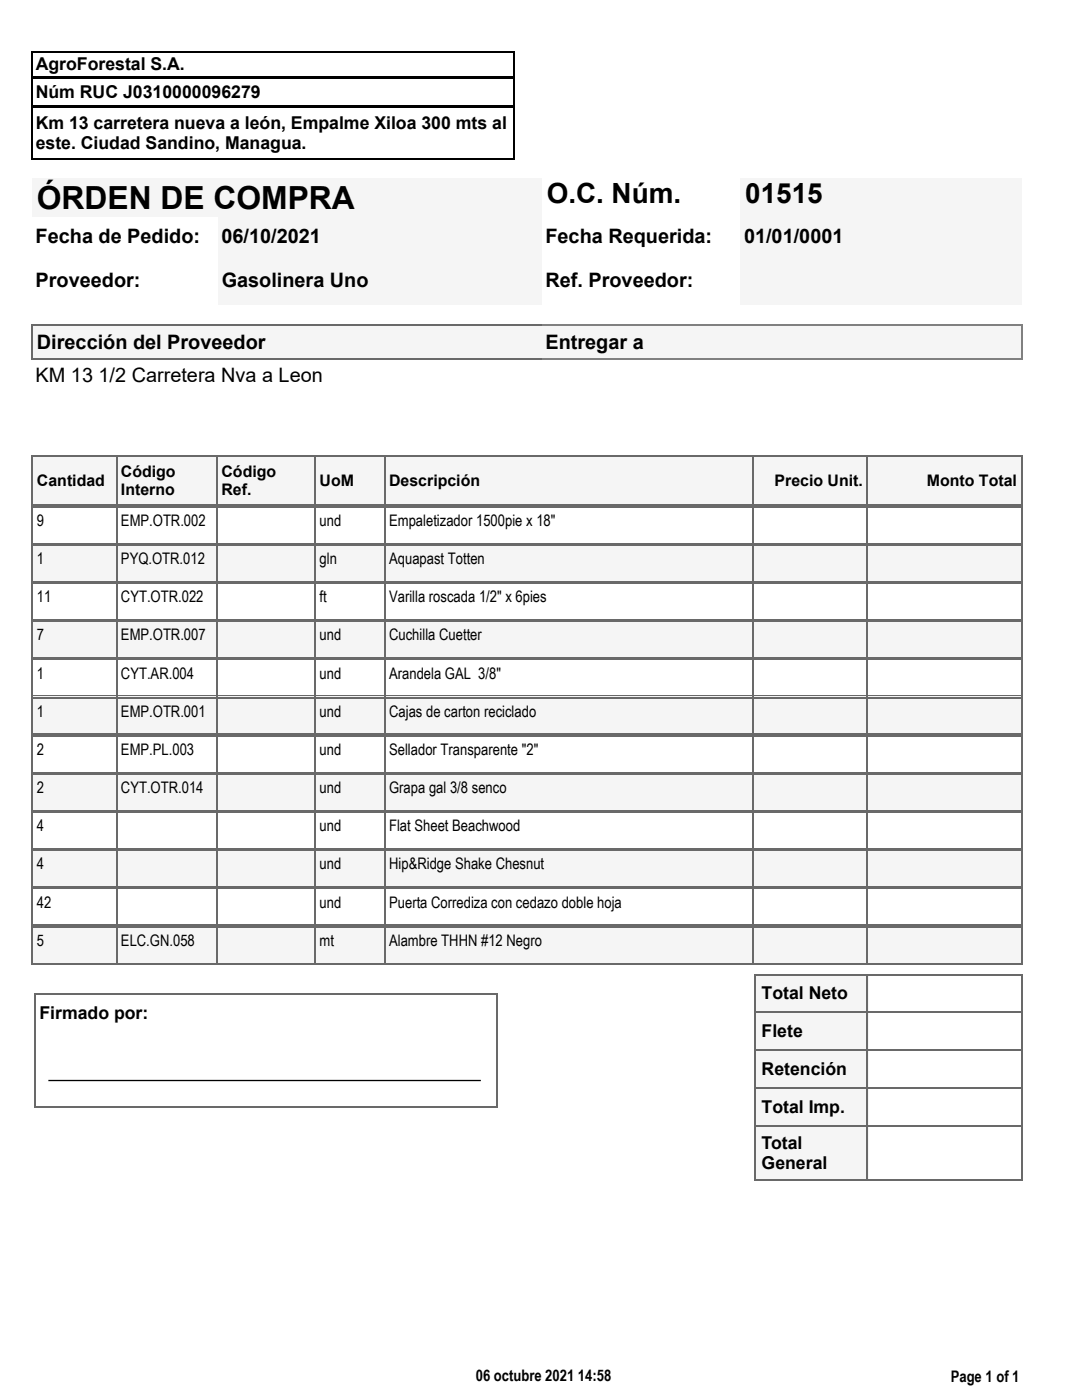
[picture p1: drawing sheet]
<svg xmlns="http://www.w3.org/2000/svg" width="216mm" height="279mm" viewBox="0 0 216 279" stroke-linecap="round" stroke-linejoin="round" font-family="sans-serif">
<defs><g id="words">
<text font-size="6.3" x="7.4" y="41.6">ÓRDEN DE COMPRA</text>
<g font-size="5.6">
<text x="109.1" y="40.5">O.C. Núm.</text>
<text x="148.7" y="40.5">01515</text>
</g>
<g font-size="4">
<text x="7.1" y="48.6">Fecha de Pedido:</text>
<text x="44.2" y="48.6">06/10/2021</text>
<text x="108.8" y="48.6">Fecha Requerida:</text>
<text x="148.5" y="48.6">01/01/0001</text>
<text x="7.1" y="57.3">Proveedor:</text>
<text x="44.2" y="57.3">Gasolinera Uno</text>
<text x="108.8" y="57.3">Ref. Proveedor:</text>
<text x="7.4" y="69.6">Dirección del Proveedor</text>
<text x="108.8" y="69.6">Entregar a</text>
<text x="7.1" y="76.1">KM 13 1/2 Carretera Nva a Leon</text>
</g>
<g font-size="3.5">
<text x="7.1" y="14">AgroForestal S.A.</text>
<text x="7.1" y="19.6">Núm RUC J0310000096279</text>
<text x="7.1" y="25.7">Km 13 carretera nueva a león, Empalme Xiloa 300 mts al</text>
<text x="7.1" y="29.8">este. Ciudad Sandino, Managua.</text>
<text x="7.9" y="203.4">Firmado por:</text>
<text x="152" y="199.5">Total Neto</text>
<text x="152" y="206.9">Flete</text>
<text x="152" y="214.6">Retención</text>
<text x="152" y="222.2">Total Imp.</text>
<text x="152" y="229.2">Total</text>
<text x="152" y="233.3">General</text>
</g>
<g font-size="3.2">
<text x="24.1" y="95.1">Código</text>
<text x="44.2" y="95.1">Código</text>
<text x="7.4" y="97">Cantidad</text>
<text x="24.1" y="98.8">Interno</text>
<text x="44.2" y="98.8">Ref.</text>
<text x="63.8" y="97">UoM</text>
<text x="77.6" y="97">Descripción</text>
<text x="154.6" y="97">Precio Unit.</text>
<text x="184.9" y="97">Monto Total</text>
<text x="7.4" y="104.9">9</text>
<text x="24.1" y="104.9">EMP.OTR.002</text>
<text x="63.8" y="104.9">und</text>
<text x="77.6" y="104.9">Empaletizador 1500pie x 18&quot;</text>
<text x="7.4" y="112.6">1</text>
<text x="24.1" y="112.6">PYQ.OTR.012</text>
<text x="63.8" y="112.6">gln</text>
<text x="77.6" y="112.6">Aquapast Totten</text>
<text x="7.4" y="120.2">11</text>
<text x="24.1" y="120.2">CYT.OTR.022</text>
<text x="63.8" y="120.2">ft</text>
<text x="77.6" y="120.2">Varilla roscada 1/2&quot; x 6pies</text>
<text x="7.4" y="127.8">7</text>
<text x="24.1" y="127.8">EMP.OTR.007</text>
<text x="63.8" y="127.8">und</text>
<text x="77.6" y="127.8">Cuchilla Cuetter</text>
<text x="7.4" y="135.4">1</text>
<text x="24.1" y="135.4">CYT.AR.004</text>
<text x="63.8" y="135.4">und</text>
<text x="77.6" y="135.4">Arandela GAL 3/8&quot;</text>
<text x="7.4" y="143">1</text>
<text x="24.1" y="143">EMP.OTR.001</text>
<text x="63.8" y="143">und</text>
<text x="77.6" y="143">Cajas de carton reciclado</text>
<text x="7.4" y="150.7">2</text>
<text x="24.1" y="150.7">EMP.PL.003</text>
<text x="63.8" y="150.7">und</text>
<text x="77.6" y="150.7">Sellador Transparente &quot;2&quot;</text>
<text x="7.4" y="158.3">2</text>
<text x="24.1" y="158.3">CYT.OTR.014</text>
<text x="63.8" y="158.3">und</text>
<text x="77.6" y="158.3">Grapa gal 3/8 senco</text>
<text x="7.4" y="165.9">4</text>
<text x="63.8" y="165.9">und</text>
<text x="77.6" y="165.9">Flat Sheet Beachwood</text>
<text x="7.4" y="173.5">4</text>
<text x="63.8" y="173.5">und</text>
<text x="77.6" y="173.5">Hip&amp;Ridge Shake Chesnut</text>
<text x="7.4" y="181.1">42</text>
<text x="63.8" y="181.1">und</text>
<text x="77.6" y="181.1">Puerta Corrediza con cedazo doble hoja</text>
<text x="7.4" y="188.8">5</text>
<text x="24.1" y="188.8">ELC.GN.058</text>
<text x="63.8" y="188.8">mt</text>
<text x="77.6" y="188.8">Alambre THHN #12 Negro</text>
<text x="94.9" y="275.6">06 octubre 2021 14:58</text>
<text x="189.7" y="275.8">Page 1 of 1</text>
</g>
</g></defs>
<path d="M6.3 10.3h96.4M6.3 15.3h96.4M6.4 15.6h96.3M6.5 10.2v21.6M102.5 10.2v21.6M6.3 21.4h96.4M6.3 31.7h96.4M6.4 21.2h96.3" fill="none" stroke="#000" stroke-width=".26"/>
<path d="M147.7 35.5h56.3v7.9h-56.3z" fill="#f5f5f5"/>
<path d="M108.1 35.5h39.6v7.9h-39.6z" fill="#fff"/>
<g fill="#f5f5f5">
<path d="M6.3 35.5h101.8v7.9h-101.8z"/>
<path d="M147.7 43.4h56.3v7.6h-56.3z"/>
</g>
<path d="M108.1 43.4h39.6v7.6h-39.6z" fill="#fff"/>
<path d="M43.4 43.4h64.7v7.6h-64.7z" fill="#f5f5f5"/>
<path d="M6.3 43.4h37.1v7.6h-37.1z" fill="#fff"/>
<path d="M147.7 51h56.3v9.8h-56.3z" fill="#f5f5f5"/>
<path d="M108.1 51h39.6v9.8h-39.6z" fill="#fff"/>
<path d="M43.5 51h64.6v9.8h-64.6z" fill="#f5f5f5"/>
<g fill="#fff">
<path d="M6.3 51h37.2v9.8h-37.2z"/>
<path d="M108.1 71.8h95.9v6.9h-95.9z"/>
<path d="M6.3 71.8h101.8v6.9h-101.8z"/>
</g>
<path d="M108.1 64.7h95.9v7.1h-95.9z" fill="#f5f5f5"/>
<path d="M108.1 64.8h95.9M108.1 71.7h95.9M203.8 64.7v7.1" fill="none" stroke="#808080" stroke-width=".26"/>
<path d="M6.3 64.7h101.8v7.1h-101.8z" fill="#f5f5f5"/>
<path d="M6.3 64.8h101.8M6.3 71.7h101.8M6.5 64.7v7.1" fill="none" stroke="#696969" stroke-width=".26"/>
<path d="M173.2 90.8h30.8v10.2h-30.8z" fill="#f5f5f5"/>
<path d="M173.2 91h30.8M203.8 90.8v10.2M173.2 100.8h30.8" fill="none" stroke="#696969" stroke-width=".26"/>
<path d="M150.4 90.8h22.8v10.2h-22.8z" fill="#f5f5f5"/>
<path d="M150.4 91h22.8M173.1 90.8v10.2M150.4 100.8h22.8" fill="none" stroke="#696969" stroke-width=".26"/>
<path d="M76.9 90.8h73.5v10.2h-73.5z" fill="#f5f5f5"/>
<path d="M76.9 91h73.5M150.3 90.8v10.2M76.9 100.8h73.5" fill="none" stroke="#696969" stroke-width=".26"/>
<path d="M63 90.8h13.9v10.2h-13.9z" fill="#f5f5f5"/>
<path d="M63 91h13.9M76.8 90.8v10.2M63 100.8h13.9" fill="none" stroke="#696969" stroke-width=".26"/>
<path d="M43.4 90.8h19.6v10.2h-19.6z" fill="#f5f5f5"/>
<path d="M43.4 91h19.6M62.9 90.8v10.2M43.4 100.8h19.6" fill="none" stroke="#696969" stroke-width=".26"/>
<path d="M23.4 90.8h20v10.2h-20z" fill="#f5f5f5"/>
<path d="M23.4 91h20M43.3 90.8v10.2M23.4 100.8h20" fill="none" stroke="#696969" stroke-width=".26"/>
<path d="M6.3 90.8h17.1v10.2h-17.1z" fill="#f5f5f5"/>
<path d="M6.3 91h17.1M6.5 90.8v10.2M23.2 90.8v10.2M6.3 100.8h17.1" fill="none" stroke="#696969" stroke-width=".26"/>
<path d="M173.2 101h30.8v7.6h-30.8z" fill="#fff"/>
<path d="M173.2 101.1h30.8M173.2 108.5h30.8M203.8 101v7.6" fill="none" stroke="#696969" stroke-width=".26"/>
<path d="M150.4 101h22.8v7.6h-22.8z" fill="#fff"/>
<path d="M150.4 101.1h22.8M150.4 108.5h22.8M173.1 101v7.6" fill="none" stroke="#696969" stroke-width=".26"/>
<path d="M76.9 101h73.5v7.6h-73.5z" fill="#fff"/>
<path d="M76.9 101.1h73.5M76.9 108.5h73.5M150.3 101v7.6" fill="none" stroke="#696969" stroke-width=".26"/>
<path d="M63 101h13.9v7.6h-13.9z" fill="#fff"/>
<path d="M63 101.1h13.9M63 108.5h13.9M76.8 101v7.6" fill="none" stroke="#696969" stroke-width=".26"/>
<path d="M43.5 101h19.5v7.6h-19.5z" fill="#fff"/>
<path d="M43.5 101.1h19.5M43.5 108.5h19.5M62.9 101v7.6" fill="none" stroke="#696969" stroke-width=".26"/>
<path d="M23.4 101h20.1v7.6h-20.1z" fill="#fff"/>
<path d="M23.4 101.1h20.1M23.4 108.5h20.1M43.4 101v7.6" fill="none" stroke="#696969" stroke-width=".26"/>
<path d="M6.3 101h17.1v7.6h-17.1z" fill="#fff"/>
<path d="M6.3 101.1h17.1M6.3 108.5h17.1M6.5 101v7.6M23.2 101v7.6" fill="none" stroke="#696969" stroke-width=".26"/>
<path d="M173.2 108.6h30.8v7.6h-30.8z" fill="#f5f5f5"/>
<path d="M173.2 108.7h30.8M173.2 116.1h30.8M203.8 108.6v7.6" fill="none" stroke="#696969" stroke-width=".26"/>
<path d="M150.4 108.6h22.8v7.6h-22.8z" fill="#f5f5f5"/>
<path d="M150.4 108.7h22.8M150.4 116.1h22.8M173.1 108.6v7.6" fill="none" stroke="#696969" stroke-width=".26"/>
<path d="M76.9 108.6h73.5v7.6h-73.5z" fill="#f5f5f5"/>
<path d="M76.9 108.7h73.5M76.9 116.1h73.5M150.3 108.6v7.6" fill="none" stroke="#696969" stroke-width=".26"/>
<path d="M63 108.6h13.9v7.6h-13.9z" fill="#f5f5f5"/>
<path d="M63 108.7h13.9M63 116.1h13.9M76.8 108.6v7.6" fill="none" stroke="#696969" stroke-width=".26"/>
<path d="M43.5 108.6h19.5v7.6h-19.5z" fill="#f5f5f5"/>
<path d="M43.5 108.7h19.5M43.5 116.1h19.5M62.9 108.6v7.6" fill="none" stroke="#696969" stroke-width=".26"/>
<path d="M23.4 108.6h20.1v7.6h-20.1z" fill="#f5f5f5"/>
<path d="M23.4 108.7h20.1M23.4 116.1h20.1M43.4 108.6v7.6" fill="none" stroke="#696969" stroke-width=".26"/>
<path d="M6.3 108.6h17.1v7.6h-17.1z" fill="#f5f5f5"/>
<path d="M6.3 108.7h17.1M6.3 116.1h17.1M6.5 108.6v7.6M23.2 108.6v7.6" fill="none" stroke="#696969" stroke-width=".26"/>
<path d="M173.2 116.2h30.8v7.6h-30.8z" fill="#fff"/>
<path d="M173.2 116.4h30.8M203.8 116.2v7.6M173.2 123.7h30.8" fill="none" stroke="#696969" stroke-width=".26"/>
<path d="M150.4 116.2h22.8v7.6h-22.8z" fill="#fff"/>
<path d="M150.4 116.4h22.8M173.1 116.2v7.6M150.4 123.7h22.8" fill="none" stroke="#696969" stroke-width=".26"/>
<path d="M76.9 116.2h73.5v7.6h-73.5z" fill="#fff"/>
<path d="M76.9 116.4h73.5M150.3 116.2v7.6M76.9 123.7h73.5" fill="none" stroke="#696969" stroke-width=".26"/>
<path d="M63 116.2h13.9v7.6h-13.9z" fill="#fff"/>
<path d="M63 116.4h13.9M76.8 116.2v7.6M63 123.7h13.9" fill="none" stroke="#696969" stroke-width=".26"/>
<path d="M43.5 116.2h19.5v7.6h-19.5z" fill="#fff"/>
<path d="M43.5 116.4h19.5M62.9 116.2v7.6M43.5 123.7h19.5" fill="none" stroke="#696969" stroke-width=".26"/>
<path d="M23.4 116.2h20.1v7.6h-20.1z" fill="#fff"/>
<path d="M23.4 116.4h20.1M43.4 116.2v7.6M23.4 123.7h20.1" fill="none" stroke="#696969" stroke-width=".26"/>
<path d="M6.3 116.2h17.1v7.6h-17.1z" fill="#fff"/>
<path d="M6.3 116.4h17.1M6.5 116.2v7.6M23.2 116.2v7.6M6.3 123.7h17.1" fill="none" stroke="#696969" stroke-width=".26"/>
<path d="M173.2 123.8h30.8v7.7h-30.8z" fill="#f5f5f5"/>
<path d="M173.2 124h30.8M173.2 131.3h30.8M203.8 123.8v7.7" fill="none" stroke="#696969" stroke-width=".26"/>
<path d="M150.4 123.8h22.8v7.7h-22.8z" fill="#f5f5f5"/>
<path d="M150.4 124h22.8M150.4 131.3h22.8M173.1 123.8v7.7" fill="none" stroke="#696969" stroke-width=".26"/>
<path d="M76.9 123.8h73.5v7.7h-73.5z" fill="#f5f5f5"/>
<path d="M76.9 124h73.5M76.9 131.3h73.5M150.3 123.8v7.7" fill="none" stroke="#696969" stroke-width=".26"/>
<path d="M63 123.8h13.9v7.7h-13.9z" fill="#f5f5f5"/>
<path d="M63 124h13.9M63 131.3h13.9M76.8 123.8v7.7" fill="none" stroke="#696969" stroke-width=".26"/>
<path d="M43.5 123.8h19.5v7.7h-19.5z" fill="#f5f5f5"/>
<path d="M43.5 124h19.5M43.5 131.3h19.5M62.9 123.8v7.7" fill="none" stroke="#696969" stroke-width=".26"/>
<path d="M23.4 123.8h20.1v7.7h-20.1z" fill="#f5f5f5"/>
<path d="M23.4 124h20.1M23.4 131.3h20.1M43.4 123.8v7.7" fill="none" stroke="#696969" stroke-width=".26"/>
<path d="M6.3 123.8h17.1v7.7h-17.1z" fill="#f5f5f5"/>
<path d="M6.3 124h17.1M6.3 131.3h17.1M6.5 123.8v7.7M23.2 123.8v7.7" fill="none" stroke="#696969" stroke-width=".26"/>
<path d="M173.2 131.5h30.8v7.6h-30.8z" fill="#fff"/>
<path d="M173.2 131.6h30.8M173.2 138.9h30.8M203.8 131.5v7.6" fill="none" stroke="#696969" stroke-width=".26"/>
<path d="M150.4 131.5h22.8v7.6h-22.8z" fill="#fff"/>
<path d="M150.4 131.6h22.8M150.4 138.9h22.8M173.1 131.5v7.6" fill="none" stroke="#696969" stroke-width=".26"/>
<path d="M76.9 131.5h73.5v7.6h-73.5z" fill="#fff"/>
<path d="M76.9 131.6h73.5M76.9 138.9h73.5M150.3 131.5v7.6" fill="none" stroke="#696969" stroke-width=".26"/>
<path d="M63 131.5h13.9v7.6h-13.9z" fill="#fff"/>
<path d="M63 131.6h13.9M63 138.9h13.9M76.8 131.5v7.6" fill="none" stroke="#696969" stroke-width=".26"/>
<path d="M43.5 131.5h19.5v7.6h-19.5z" fill="#fff"/>
<path d="M43.5 131.6h19.5M43.5 138.9h19.5M62.9 131.5v7.6" fill="none" stroke="#696969" stroke-width=".26"/>
<path d="M23.4 131.5h20.1v7.6h-20.1z" fill="#fff"/>
<path d="M23.4 131.6h20.1M23.4 138.9h20.1M43.4 131.5v7.6" fill="none" stroke="#696969" stroke-width=".26"/>
<path d="M6.3 131.5h17.1v7.6h-17.1z" fill="#fff"/>
<path d="M6.3 131.6h17.1M6.3 138.9h17.1M6.5 131.5v7.6M23.2 131.5v7.6" fill="none" stroke="#696969" stroke-width=".26"/>
<path d="M173.2 139.1h30.8v7.6h-30.8z" fill="#f5f5f5"/>
<path d="M173.2 139.2h30.8M203.8 139.1v7.6M173.2 146.6h30.8" fill="none" stroke="#696969" stroke-width=".26"/>
<path d="M150.4 139.1h22.8v7.6h-22.8z" fill="#f5f5f5"/>
<path d="M150.4 139.2h22.8M173.1 139.1v7.6M150.4 146.6h22.8" fill="none" stroke="#696969" stroke-width=".26"/>
<path d="M76.9 139.1h73.5v7.6h-73.5z" fill="#f5f5f5"/>
<path d="M76.9 139.2h73.5M150.3 139.1v7.6M76.9 146.6h73.5" fill="none" stroke="#696969" stroke-width=".26"/>
<path d="M63 139.1h13.9v7.6h-13.9z" fill="#f5f5f5"/>
<path d="M63 139.2h13.9M76.8 139.1v7.6M63 146.6h13.9" fill="none" stroke="#696969" stroke-width=".26"/>
<path d="M43.5 139.1h19.5v7.6h-19.5z" fill="#f5f5f5"/>
<path d="M43.5 139.2h19.5M62.9 139.1v7.6M43.5 146.6h19.5" fill="none" stroke="#696969" stroke-width=".26"/>
<path d="M23.4 139.1h20.1v7.6h-20.1z" fill="#f5f5f5"/>
<path d="M23.4 139.2h20.1M43.4 139.1v7.6M23.4 146.6h20.1" fill="none" stroke="#696969" stroke-width=".26"/>
<path d="M6.3 139.1h17.1v7.6h-17.1z" fill="#f5f5f5"/>
<path d="M6.3 139.2h17.1M6.5 139.1v7.6M23.2 139.1v7.6M6.3 146.6h17.1" fill="none" stroke="#696969" stroke-width=".26"/>
<path d="M173.2 146.7h30.8v7.6h-30.8z" fill="#fff"/>
<path d="M173.2 146.8h30.8M173.2 154.2h30.8M203.8 146.7v7.6" fill="none" stroke="#696969" stroke-width=".26"/>
<path d="M150.4 146.7h22.8v7.6h-22.8z" fill="#fff"/>
<path d="M150.4 146.8h22.8M150.4 154.2h22.8M173.1 146.7v7.6" fill="none" stroke="#696969" stroke-width=".26"/>
<path d="M76.9 146.7h73.5v7.6h-73.5z" fill="#fff"/>
<path d="M76.9 146.8h73.5M76.9 154.2h73.5M150.3 146.7v7.6" fill="none" stroke="#696969" stroke-width=".26"/>
<path d="M63 146.7h13.9v7.6h-13.9z" fill="#fff"/>
<path d="M63 146.8h13.9M63 154.2h13.9M76.8 146.7v7.6" fill="none" stroke="#696969" stroke-width=".26"/>
<path d="M43.5 146.7h19.5v7.6h-19.5z" fill="#fff"/>
<path d="M43.5 146.8h19.5M43.5 154.2h19.5M62.9 146.7v7.6" fill="none" stroke="#696969" stroke-width=".26"/>
<path d="M23.4 146.7h20.1v7.6h-20.1z" fill="#fff"/>
<path d="M23.4 146.8h20.1M23.4 154.2h20.1M43.4 146.7v7.6" fill="none" stroke="#696969" stroke-width=".26"/>
<path d="M6.3 146.7h17.1v7.6h-17.1z" fill="#fff"/>
<path d="M6.3 146.8h17.1M6.3 154.2h17.1M6.5 146.7v7.6M23.2 146.7v7.6" fill="none" stroke="#696969" stroke-width=".26"/>
<path d="M173.2 154.3h30.8v7.6h-30.8z" fill="#f5f5f5"/>
<path d="M173.2 154.5h30.8M203.8 154.3v7.6M173.2 161.8h30.8" fill="none" stroke="#696969" stroke-width=".26"/>
<path d="M150.4 154.3h22.8v7.6h-22.8z" fill="#f5f5f5"/>
<path d="M150.4 154.5h22.8M173.1 154.3v7.6M150.4 161.8h22.8" fill="none" stroke="#696969" stroke-width=".26"/>
<path d="M76.9 154.3h73.5v7.6h-73.5z" fill="#f5f5f5"/>
<path d="M76.9 154.5h73.5M150.3 154.3v7.6M76.9 161.8h73.5" fill="none" stroke="#696969" stroke-width=".26"/>
<path d="M63 154.3h13.9v7.6h-13.9z" fill="#f5f5f5"/>
<path d="M63 154.5h13.9M76.8 154.3v7.6M63 161.8h13.9" fill="none" stroke="#696969" stroke-width=".26"/>
<path d="M43.5 154.3h19.5v7.6h-19.5z" fill="#f5f5f5"/>
<path d="M43.5 154.5h19.5M62.9 154.3v7.6M43.5 161.8h19.5" fill="none" stroke="#696969" stroke-width=".26"/>
<path d="M23.4 154.3h20.1v7.6h-20.1z" fill="#f5f5f5"/>
<path d="M23.4 154.5h20.1M43.4 154.3v7.6M23.4 161.8h20.1" fill="none" stroke="#696969" stroke-width=".26"/>
<path d="M6.3 154.3h17.1v7.6h-17.1z" fill="#f5f5f5"/>
<path d="M6.3 154.5h17.1M6.5 154.3v7.6M23.2 154.3v7.6M6.3 161.8h17.1" fill="none" stroke="#696969" stroke-width=".26"/>
<path d="M173.2 161.9h30.8v7.7h-30.8z" fill="#fff"/>
<path d="M173.2 162.1h30.8M173.2 169.4h30.8M203.8 161.9v7.7" fill="none" stroke="#696969" stroke-width=".26"/>
<path d="M150.4 161.9h22.8v7.7h-22.8z" fill="#fff"/>
<path d="M150.4 162.1h22.8M150.4 169.4h22.8M173.1 161.9v7.7" fill="none" stroke="#696969" stroke-width=".26"/>
<path d="M76.9 161.9h73.5v7.7h-73.5z" fill="#fff"/>
<path d="M76.9 162.1h73.5M76.9 169.4h73.5M150.3 161.9v7.7" fill="none" stroke="#696969" stroke-width=".26"/>
<path d="M63 161.9h13.9v7.7h-13.9z" fill="#fff"/>
<path d="M63 162.1h13.9M63 169.4h13.9M76.8 161.9v7.7" fill="none" stroke="#696969" stroke-width=".26"/>
<path d="M43.5 161.9h19.5v7.7h-19.5z" fill="#fff"/>
<path d="M43.5 162.1h19.5M43.5 169.4h19.5M62.9 161.9v7.7" fill="none" stroke="#696969" stroke-width=".26"/>
<path d="M23.4 161.9h20.1v7.7h-20.1z" fill="#fff"/>
<path d="M23.4 162.1h20.1M23.4 169.4h20.1M43.4 161.9v7.7" fill="none" stroke="#696969" stroke-width=".26"/>
<path d="M6.3 161.9h17.1v7.7h-17.1z" fill="#fff"/>
<path d="M6.3 162.1h17.1M6.3 169.4h17.1M6.5 161.9v7.7M23.2 161.9v7.7" fill="none" stroke="#696969" stroke-width=".26"/>
<path d="M173.2 169.6h30.8v7.6h-30.8z" fill="#f5f5f5"/>
<path d="M173.2 169.7h30.8M173.2 177h30.8M203.8 169.6v7.6" fill="none" stroke="#696969" stroke-width=".26"/>
<path d="M150.4 169.6h22.8v7.6h-22.8z" fill="#f5f5f5"/>
<path d="M150.4 169.7h22.8M150.4 177h22.8M173.1 169.6v7.6" fill="none" stroke="#696969" stroke-width=".26"/>
<path d="M76.9 169.6h73.5v7.6h-73.5z" fill="#f5f5f5"/>
<path d="M76.9 169.7h73.5M76.9 177h73.5M150.3 169.6v7.6" fill="none" stroke="#696969" stroke-width=".26"/>
<path d="M63 169.6h13.9v7.6h-13.9z" fill="#f5f5f5"/>
<path d="M63 169.7h13.9M63 177h13.9M76.8 169.6v7.6" fill="none" stroke="#696969" stroke-width=".26"/>
<path d="M43.5 169.6h19.5v7.6h-19.5z" fill="#f5f5f5"/>
<path d="M43.5 169.7h19.5M43.5 177h19.5M62.9 169.6v7.6" fill="none" stroke="#696969" stroke-width=".26"/>
<path d="M23.4 169.6h20.1v7.6h-20.1z" fill="#f5f5f5"/>
<path d="M23.4 169.7h20.1M23.4 177h20.1M43.4 169.6v7.6" fill="none" stroke="#696969" stroke-width=".26"/>
<path d="M6.3 169.6h17.1v7.6h-17.1z" fill="#f5f5f5"/>
<path d="M6.3 169.7h17.1M6.3 177h17.1M6.5 169.6v7.6M23.2 169.6v7.6" fill="none" stroke="#696969" stroke-width=".26"/>
<path d="M173.2 177.2h30.8v7.6h-30.8z" fill="#fff"/>
<path d="M173.2 177.3h30.8M203.8 177.2v7.6M173.2 184.7h30.8" fill="none" stroke="#696969" stroke-width=".26"/>
<path d="M150.4 177.2h22.8v7.6h-22.8z" fill="#fff"/>
<path d="M150.4 177.3h22.8M173.1 177.2v7.6M150.4 184.7h22.8" fill="none" stroke="#696969" stroke-width=".26"/>
<path d="M76.9 177.2h73.5v7.6h-73.5z" fill="#fff"/>
<path d="M76.9 177.3h73.5M150.3 177.2v7.6M76.9 184.7h73.5" fill="none" stroke="#696969" stroke-width=".26"/>
<path d="M63 177.2h13.9v7.6h-13.9z" fill="#fff"/>
<path d="M63 177.3h13.9M76.8 177.2v7.6M63 184.7h13.9" fill="none" stroke="#696969" stroke-width=".26"/>
<path d="M43.5 177.2h19.5v7.6h-19.5z" fill="#fff"/>
<path d="M43.5 177.3h19.5M62.9 177.2v7.6M43.5 184.7h19.5" fill="none" stroke="#696969" stroke-width=".26"/>
<path d="M23.4 177.2h20.1v7.6h-20.1z" fill="#fff"/>
<path d="M23.4 177.3h20.1M43.4 177.2v7.6M23.4 184.7h20.1" fill="none" stroke="#696969" stroke-width=".26"/>
<path d="M6.3 177.2h17.1v7.6h-17.1z" fill="#fff"/>
<path d="M6.3 177.3h17.1M6.5 177.2v7.6M23.2 177.2v7.6M6.3 184.7h17.1" fill="none" stroke="#696969" stroke-width=".26"/>
<path d="M173.2 184.8h30.8v7.6h-30.8z" fill="#f5f5f5"/>
<path d="M173.2 184.9h30.8M173.2 192.3h30.8M203.8 184.8v7.6" fill="none" stroke="#696969" stroke-width=".26"/>
<path d="M150.4 184.8h22.8v7.6h-22.8z" fill="#f5f5f5"/>
<path d="M150.4 184.9h22.8M150.4 192.3h22.8M173.1 184.8v7.6" fill="none" stroke="#696969" stroke-width=".26"/>
<path d="M76.9 184.8h73.5v7.6h-73.5z" fill="#f5f5f5"/>
<path d="M76.9 184.9h73.5M76.9 192.3h73.5M150.3 184.8v7.6" fill="none" stroke="#696969" stroke-width=".26"/>
<path d="M63 184.8h13.9v7.6h-13.9z" fill="#f5f5f5"/>
<path d="M63 184.9h13.9M63 192.3h13.9M76.8 184.8v7.6" fill="none" stroke="#696969" stroke-width=".26"/>
<path d="M43.5 184.8h19.5v7.6h-19.5z" fill="#f5f5f5"/>
<path d="M43.5 184.9h19.5M43.5 192.3h19.5M62.9 184.8v7.6" fill="none" stroke="#696969" stroke-width=".26"/>
<path d="M23.4 184.8h20.1v7.6h-20.1z" fill="#f5f5f5"/>
<path d="M23.4 184.9h20.1M23.4 192.3h20.1M43.4 184.8v7.6" fill="none" stroke="#696969" stroke-width=".26"/>
<path d="M6.3 184.8h17.1v7.6h-17.1z" fill="#f5f5f5"/>
<path d="M6.3 184.9h17.1M6.3 192.3h17.1M6.5 184.8v7.6M6.9 198.4h92.4M7 198.2v22.9M23.2 184.8v7.6M99.1 198.2v22.9M6.9 221h92.4M173.2 235.4h30.8M203.8 224.9v10.7" fill="none" stroke="#696969" stroke-width=".26"/>
<path d="M9.7 215.6h86.3" fill="none" stroke="#000" stroke-width=".26"/>
<path d="M150.4 224.9h22.8v10.7h-22.8z" fill="#f5f5f5"/>
<path d="M203.8 217.3v7.6M150.4 235.4h22.8M150.6 224.9v10.7M173.1 224.9v10.7M173.2 224.8h30.8" fill="none" stroke="#696969" stroke-width=".26"/>
<path d="M150.4 217.3h22.8v7.6h-22.8z" fill="#f5f5f5"/>
<path d="M150.6 217.3v7.6M173.1 217.3v7.6M173.2 217.1h30.8M203.8 209.7v7.6M150.4 224.8h22.8" fill="none" stroke="#696969" stroke-width=".26"/>
<path d="M150.4 209.7h22.8v7.6h-22.8z" fill="#f5f5f5"/>
<path d="M150.4 217.1h22.8M150.6 209.7v7.6M173.1 209.7v7.6M173.2 209.5h30.8M203.8 202v7.7" fill="none" stroke="#696969" stroke-width=".26"/>
<path d="M150.4 202h22.8v7.7h-22.8z" fill="#f5f5f5"/>
<path d="M173.2 194.6h30.8M203.8 194.4v7.6M150.4 209.5h22.8M150.6 202v7.7M173.1 202v7.7M173.2 201.9h30.8" fill="none" stroke="#696969" stroke-width=".26"/>
<path d="M150.4 194.4h22.8v7.6h-22.8z" fill="#f5f5f5"/>
<path d="M150.4 194.6h22.8M150.6 194.4v7.6M173.1 194.4v7.6M150.4 201.9h22.8" fill="none" stroke="#696969" stroke-width=".26"/>
<use href="#words"/>
</svg>
